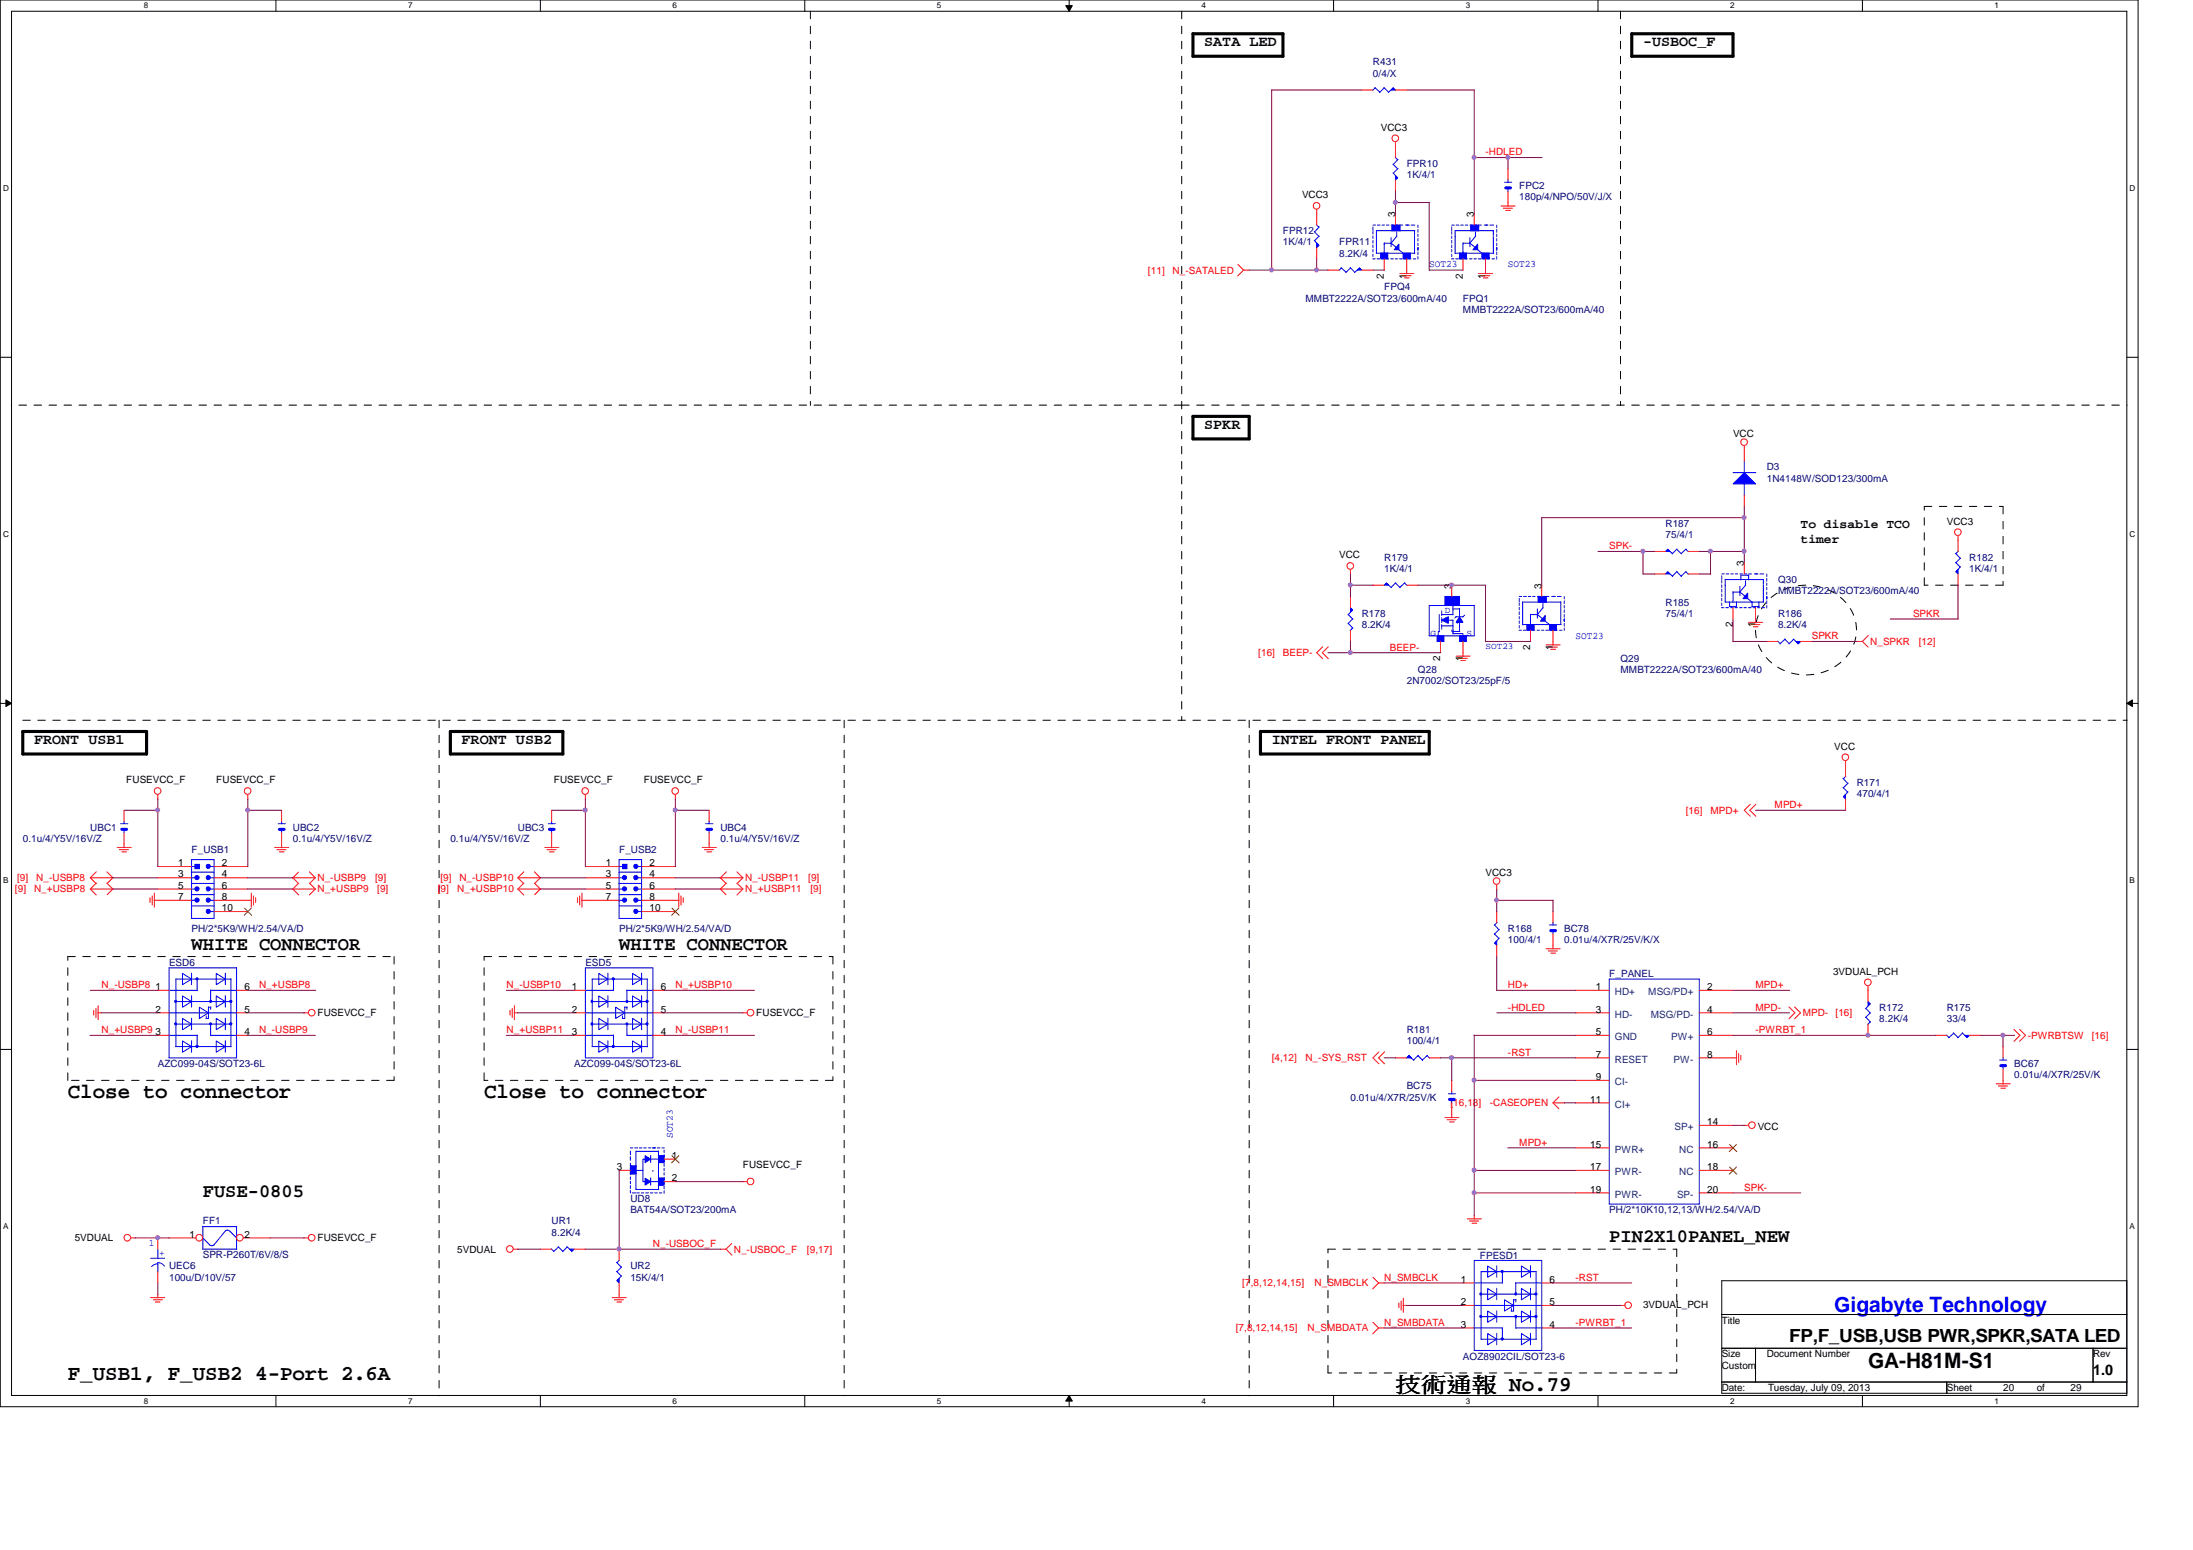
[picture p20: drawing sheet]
<svg xmlns="http://www.w3.org/2000/svg" width="297mm" height="210mm" viewBox="0 0 297 210" stroke-linecap="round" stroke-linejoin="round" font-family="sans-serif">
<defs><g id="words">
<g font-size="2.9">
<text x="9.2" y="148.7">Close to connector</text>
<text x="65.6" y="148.7">Close to connector</text>
<text x="253" y="185.3">GA-H81M-S1</text>
<text x="9.2" y="186.8">F_USB1, F_USB2 4-Port 2.6A</text>
<text x="189" y="188.4">技技技技 No.79</text>
</g>
<text font-size="2.9" fill="#00f" x="248.5" y="177.6">Gigabyte Technology</text>
<g font-size="2.6">
<text x="25.9" y="128.6">WHITE CONNECTOR</text>
<text x="83.9" y="128.6">WHITE CONNECTOR</text>
<text x="27.5" y="162.1">FUSE-0805</text>
<text x="218" y="168.2">PIN2X10PANEL_NEW</text>
</g>
<text font-size="2.5" x="242.4" y="181.8">FP,F_USB,USB PWR,SPKR,SATA LED</text>
<g font-size="2">
<text x="163.1" y="6.2">SATA LED</text>
<text x="222.5" y="6.2">-USBOC_F</text>
<text x="163.1" y="58">SPKR</text>
<text x="4.6" y="100.7">FRONT USB1</text>
<text x="62.5" y="100.7">FRONT USB2</text>
<text x="172.3" y="100.7">INTEL FRONT PANEL</text>
<text x="283.5" y="186.3">1.0</text>
</g>
<g font-size="1.7">
<text x="243.9" y="71.5">To disable TCO</text>
<text x="243.9" y="73.6">timer</text>
</g>
<g font-size="1.4" fill="#000080">
<text x="186" y="8.8">R431</text>
<text x="186" y="10.4">0/4/X</text>
<text x="190.5" y="22.6">FPR10</text>
<text x="190.5" y="24.1">1K/4/1</text>
<text x="205.8" y="25.6">FPC2</text>
<text x="205.8" y="27.1">180p/4/NPO/50V/J/X</text>
<text x="173.8" y="31.7">FPR12</text>
<text x="173.8" y="33.2">1K/4/1</text>
<text x="181.4" y="33.2">FPR11</text>
<text x="181.4" y="34.8">8.2K/4</text>
<text x="176.8" y="40.9">MMBT2222A/SOT23/600mA/40</text>
<text x="187.5" y="39.3">FPQ4</text>
<text x="198.2" y="40.9">FPQ1</text>
<text x="198.2" y="42.4">MMBT2222A/SOT23/600mA/40</text>
<text x="239.3" y="63.7">D3</text>
<text x="239.3" y="65.2">1N4148W/SOD123/300mA</text>
<text x="225.6" y="71.3">R187</text>
<text x="187.5" y="75.9">R179</text>
<text x="187.5" y="77.4">1K/4/1</text>
<text x="225.6" y="72.9">75/4/1</text>
<text x="266.7" y="75.9">R182</text>
<text x="266.7" y="77.4">1K/4/1</text>
<text x="184.4" y="83.5">R178</text>
<text x="225.6" y="82">R185</text>
<text x="225.6" y="83.5">75/4/1</text>
<text x="240.8" y="79">Q30</text>
<text x="240.8" y="80.5">MMBT2222A/SOT23/600mA/40</text>
<text x="240.8" y="83.5">R186</text>
<text x="184.4" y="85">8.2K/4</text>
<text x="219.5" y="89.6">Q29</text>
<text x="240.8" y="85">8.2K/4</text>
<text x="190.5" y="92.7">2N7002/SOT23/25pF/5</text>
<text x="192.1" y="91.1">Q28</text>
<text x="219.5" y="91.1">MMBT2222A/SOT23/600mA/40</text>
<text x="251.5" y="106.4">R171</text>
<text x="251.5" y="107.9">470/4/1</text>
<text x="12.2" y="112.5">UBC1</text>
<text x="39.7" y="112.5">UBC2</text>
<text x="70.1" y="112.5">UBC3</text>
<text x="97.6" y="112.5">UBC4</text>
<text x="3.1" y="114">0.1u/4/Y5V/16V/Z</text>
<text x="25.9" y="115.5">F_USB1</text>
<text x="39.7" y="114">0.1u/4/Y5V/16V/Z</text>
<text x="61" y="114">0.1u/4/Y5V/16V/Z</text>
<text x="83.9" y="115.5">F_USB2</text>
<text x="97.6" y="114">0.1u/4/Y5V/16V/Z</text>
<text x="22.9" y="130.8">ESD6</text>
<text x="25.9" y="126.2">PH/2*5K9/WH/2.54/VA/D</text>
<text x="79.3" y="130.8">ESD5</text>
<text x="83.9" y="126.2">PH/2*5K9/WH/2.54/VA/D</text>
<text x="204.3" y="126.2">R168</text>
<text x="204.3" y="127.7">100/4/1</text>
<text x="211.9" y="126.2">BC78</text>
<text x="211.9" y="127.7">0.01u/4/X7R/25V/K/X</text>
<text x="218" y="132.3">F_PANEL</text>
<text x="254.5" y="136.9">R172</text>
<text x="263.7" y="136.9">R175</text>
<text x="190.5" y="139.9">R181</text>
<text x="190.5" y="141.4">100/4/1</text>
<text x="254.5" y="138.4">8.2K/4</text>
<text x="263.7" y="138.4">33/4</text>
<text x="21.4" y="144.5">AZC099-04S/SOT23-6L</text>
<text x="77.8" y="144.5">AZC099-04S/SOT23-6L</text>
<text x="182.9" y="149.1">0.01u/4/X7R/25V/K</text>
<text x="190.5" y="147.5">BC75</text>
<text x="272.8" y="144.5">BC67</text>
<text x="272.8" y="146">0.01u/4/X7R/25V/K</text>
<text x="27.5" y="165.8">FF1</text>
<text x="74.7" y="165.8">UR1</text>
<text x="74.7" y="167.3">8.2K/4</text>
<text x="85.4" y="164.3">BAT54A/SOT23/200mA</text>
<text x="85.4" y="162.8">UD8</text>
<text x="218" y="164.3">PH/2*10K10,12,13/WH/2.54/VA/D</text>
<text x="22.9" y="171.9">UEC6</text>
<text x="22.9" y="173.4">100u/D/10V/57</text>
<text x="27.5" y="170.4">SPR-P260T/6V/8/S</text>
<text x="85.4" y="171.9">UR2</text>
<text x="85.4" y="173.4">15K/4/1</text>
<text x="200.4" y="170.6">FPESD1</text>
<text x="198.2" y="184.1">AOZ8902CIL/SOT23-6</text>
</g>
<g font-size="1.4">
<text x="187" y="17.7">VCC3</text>
<text x="176.4" y="26.8">VCC3</text>
<text x="189" y="29.4" transform="rotate(-90 189 29.4)">3</text>
<text x="199.6" y="29.4" transform="rotate(-90 199.6 29.4)">3</text>
<text x="187.4" y="37.7" transform="rotate(-90 187.4 37.7)">2</text>
<text x="190.5" y="37.7" transform="rotate(-90 190.5 37.7)">1</text>
<text x="198.1" y="37.7" transform="rotate(-90 198.1 37.7)">2</text>
<text x="201.2" y="37.7" transform="rotate(-90 201.2 37.7)">1</text>
<text x="234.7" y="59.1">VCC</text>
<text x="263.7" y="71">VCC3</text>
<text x="181.4" y="75.6">VCC</text>
<text x="236.2" y="76.7" transform="rotate(-90 236.2 76.7)">3</text>
<text x="196.6" y="79.7" transform="rotate(-90 196.6 79.7)">3</text>
<text x="208.8" y="79.7" transform="rotate(-90 208.8 79.7)">3</text>
<text x="195.1" y="89.5" transform="rotate(-90 195.1 89.5)">2</text>
<text x="198.1" y="89.5" transform="rotate(-90 198.1 89.5)">1</text>
<text x="207.3" y="88" transform="rotate(-90 207.3 88)">2</text>
<text x="210.3" y="88" transform="rotate(-90 210.3 88)">1</text>
<text x="234.7" y="85" transform="rotate(-90 234.7 85)">2</text>
<text x="237.7" y="85" transform="rotate(-90 237.7 85)">1</text>
<text x="248.5" y="101.5">VCC</text>
<text x="17.1" y="106.1">FUSEVCC_F</text>
<text x="29.3" y="106.1">FUSEVCC_F</text>
<text x="75" y="106.1">FUSEVCC_F</text>
<text x="87.2" y="106.1">FUSEVCC_F</text>
<text x="24.1" y="117.3">1</text>
<text x="24.1" y="118.8">3</text>
<text x="30.1" y="117.3">2</text>
<text x="30.1" y="118.8">4</text>
<text x="82" y="117.3">1</text>
<text x="82" y="118.8">3</text>
<text x="88" y="117.3">2</text>
<text x="88" y="118.8">4</text>
<text x="201.2" y="118.6">VCC3</text>
<text x="24.1" y="120.4">5</text>
<text x="24.1" y="121.9">7</text>
<text x="30.1" y="120.4">6</text>
<text x="30.1" y="121.9">8</text>
<text x="30.1" y="123.4">10</text>
<text x="82" y="120.4">5</text>
<text x="82" y="121.9">7</text>
<text x="88" y="120.4">6</text>
<text x="88" y="121.9">8</text>
<text x="88" y="123.4">10</text>
<text x="248.3" y="132">3VDUAL_PCH</text>
<text x="21.1" y="134.1">1</text>
<text x="21.1" y="137.1">2</text>
<text x="33.1" y="134.1">6</text>
<text x="33.1" y="137.1">5</text>
<text x="43" y="137.6">FUSEVCC_F</text>
<text x="77.5" y="134.1">1</text>
<text x="77.5" y="137.1">2</text>
<text x="89.5" y="134.1">6</text>
<text x="89.5" y="137.1">5</text>
<text x="102.4" y="137.6">FUSEVCC_F</text>
<text x="216.2" y="134.1">1</text>
<text x="216.2" y="137.1">3</text>
<text x="231.2" y="134.1">2</text>
<text x="231.2" y="137.1">4</text>
<text x="21.1" y="140.2">3</text>
<text x="33.1" y="140.2">4</text>
<text x="77.5" y="140.2">3</text>
<text x="89.5" y="140.2">4</text>
<text x="216.2" y="140.2">5</text>
<text x="216.2" y="143.2">7</text>
<text x="231.2" y="140.2">6</text>
<text x="231.2" y="143.2">8</text>
<text x="215.4" y="149.3">11</text>
<text x="216.2" y="146.3">9</text>
<text x="215.4" y="155.4">15</text>
<text x="231.2" y="152.4">14</text>
<text x="231.2" y="155.4">16</text>
<text x="238.1" y="153">VCC</text>
<text x="83.6" y="158.5">3</text>
<text x="91" y="160">2</text>
<text x="91" y="156.9">1</text>
<text x="100.6" y="158.2">FUSEVCC_F</text>
<text x="215.4" y="158.5">17</text>
<text x="215.4" y="161.5">19</text>
<text x="231.2" y="158.5">18</text>
<text x="231.2" y="161.5">20</text>
<text x="25.7" y="167.6">1</text>
<text x="33.1" y="167.6">2</text>
<text x="10.1" y="168.1">5VDUAL</text>
<text x="43" y="168.1">FUSEVCC_F</text>
<text x="61.9" y="169.6">5VDUAL</text>
<text x="197.9" y="173.7">1</text>
<text x="209.9" y="173.7">6</text>
<text x="197.9" y="176.7">2</text>
<text x="197.9" y="179.8">3</text>
<text x="209.9" y="179.8">4</text>
<text x="209.9" y="176.7">5</text>
<text x="222.5" y="177.1">3VDUAL_PCH</text>
<text x="233.2" y="179.2">Title</text>
<text x="233.2" y="185.3">Custom</text>
<text x="233.2" y="183.8">Size</text>
<text x="239.3" y="183.8">Document Number</text>
<text x="283.5" y="183.8">Rev</text>
<text x="233.2" y="188.4">Date:</text>
<text x="239.5" y="188.4">Tuesday, July 09, 2013</text>
<text x="263.7" y="188.4">Sheet</text>
<text x="271.3" y="188.4">20</text>
<text x="275.9" y="188.4">of</text>
<text x="280.5" y="188.4">29</text>
</g>
<g font-size="1.4" fill="#f00">
<text x="201.2" y="21">-HDLED</text>
<text x="155.5" y="37">[11]</text>
<text x="158.8" y="37">N_-SATALED</text>
<text x="218" y="74.4">SPK-</text>
<text x="259.1" y="83.5">SPKR</text>
<text x="170.4" y="88.9">[16]</text>
<text x="173.8" y="88.9">BEEP-</text>
<text x="188.3" y="88.1">BEEP-</text>
<text x="245.4" y="86.6">SPKR</text>
<text x="253.3" y="87.3">N_SPKR</text>
<text x="259.9" y="87.3">[12]</text>
<text x="228.3" y="110.2">[16]</text>
<text x="231.7" y="110.2">MPD+</text>
<text x="240.4" y="109.4">MPD+</text>
<text x="2.3" y="119.3">[9]</text>
<text x="4.9" y="119.3">N_-USBP8</text>
<text x="43" y="119.3">N_-USBP9</text>
<text x="50.8" y="119.3">[9]</text>
<text x="59.6" y="119.3">[9]</text>
<text x="62.2" y="119.3">N_-USBP10</text>
<text x="100.9" y="119.3">N_-USBP11</text>
<text x="109.5" y="119.3">[9]</text>
<text x="2" y="120.9">[9]</text>
<text x="4.6" y="120.9">N_+USBP8</text>
<text x="43" y="120.9">N_+USBP9</text>
<text x="51.1" y="120.9">[9]</text>
<text x="59.3" y="120.9">[9]</text>
<text x="61.9" y="120.9">N_+USBP10</text>
<text x="100.9" y="120.9">N_+USBP11</text>
<text x="109.8" y="120.9">[9]</text>
<text x="13.8" y="133.8">N_-USBP8</text>
<text x="35.1" y="133.8">N_+USBP8</text>
<text x="68.6" y="133.8">N_-USBP10</text>
<text x="91.5" y="133.8">N_+USBP10</text>
<text x="204.3" y="133.8">HD+</text>
<text x="204.3" y="136.9">-HDLED</text>
<text x="237.8" y="133.8">MPD+</text>
<text x="237.8" y="136.9">MPD-</text>
<text x="244.2" y="137.6">MPD-</text>
<text x="248.6" y="137.6">[16]</text>
<text x="13.8" y="139.9">N_+USBP9</text>
<text x="35.1" y="139.9">N_-USBP9</text>
<text x="68.6" y="139.9">N_+USBP11</text>
<text x="91.5" y="139.9">N_-USBP11</text>
<text x="172.3" y="143.7">[4,12]</text>
<text x="176.8" y="143.7">N_-SYS_RST</text>
<text x="204.3" y="143">-RST</text>
<text x="237.8" y="139.9">-PWRBT_1</text>
<text x="274.7" y="140.7">-PWRBTSW</text>
<text x="283.3" y="140.7">[16]</text>
<text x="196.5" y="149.8">[16,18]</text>
<text x="201.8" y="149.8">-CASEOPEN</text>
<text x="205.8" y="155.2">MPD+</text>
<text x="236.3" y="161.2">SPK-</text>
<text x="88.4" y="168.9">N_-USBOC_F</text>
<text x="99.4" y="169.6">N_-USBOC_F</text>
<text x="109.3" y="169.6">[9,17]</text>
<text x="187.5" y="173.4">N_SMBCLK</text>
<text x="213.4" y="173.4">-RST</text>
<text x="168.3" y="174.2">[7,8,12,14,15]</text>
<text x="178.1" y="174.2">N_SMBCLK</text>
<text x="187.5" y="179.5">N_SMBDATA</text>
<text x="213.4" y="179.5">-PWRBT_1</text>
<text x="167.4" y="180.3">[7,8,12,14,15]</text>
<text x="177.1" y="180.3">N_SMBDATA</text>
</g>
<g font-size="1.4" fill="#00f">
<text x="193.6" y="36.2">SOT23</text>
<text x="204.3" y="36.2">SOT23</text>
<text x="213.4" y="86.5">SOT23</text>
<text x="91.1" y="154.1" transform="rotate(-90 91.1 154.1)">SOT23</text>
<text x="20.1" y="168.8">1</text>
<text x="21.5" y="170.1">+</text>
</g>
<g font-size="1.4" fill="#004080">
<text x="218.7" y="134.7">HD+</text>
<text x="218.7" y="137.8">HD-</text>
<text x="223.3" y="134.7">MSG/PD+</text>
<text x="223.6" y="137.8">MSG/PD-</text>
<text x="218.7" y="140.8">GND</text>
<text x="218.7" y="143.9">RESET</text>
<text x="226.4" y="140.8">PW+</text>
<text x="226.7" y="143.9">PW-</text>
<text x="218.7" y="146.9">CI-</text>
<text x="218.7" y="150">CI+</text>
<text x="226.8" y="153">SP+</text>
<text x="218.7" y="156.1">PWR+</text>
<text x="218.7" y="159.1">PWR-</text>
<text x="227.5" y="156.1">NC</text>
<text x="227.5" y="159.1">NC</text>
<text x="218.7" y="162.2">PWR-</text>
<text x="227.2" y="162.2">SP-</text>
</g>
<g font-size="1.2" fill="#00f">
<text x="195.7" y="83">D</text>
<text x="193.8" y="86.1">G</text>
<text x="198.6" y="86.1">S</text>
<text x="201.2" y="87.9">SOT23</text>
</g>
<g font-size="1.1">
<text x="19.5" y="1.1">8</text>
<text x="55.3" y="1.1">7</text>
<text x="91.1" y="1.1">6</text>
<text x="126.9" y="1.1">5</text>
<text x="162.7" y="1.1">4</text>
<text x="198.5" y="1.1">3</text>
<text x="234.4" y="1.1">2</text>
<text x="270.2" y="1.1">1</text>
<text x=".4" y="25.9">D</text>
<text x="288.5" y="25.9">D</text>
<text x=".4" y="72.8">C</text>
<text x="288.5" y="72.8">C</text>
<text x=".4" y="119.6">B</text>
<text x="288.5" y="119.6">B</text>
<text x=".4" y="166.5">A</text>
<text x="288.5" y="166.5">A</text>
<text x="19.5" y="190.1">8</text>
<text x="55.3" y="190.1">7</text>
<text x="91.1" y="190.1">6</text>
<text x="126.9" y="190.1">5</text>
<text x="162.7" y="190.1">4</text>
<text x="198.5" y="190.1">3</text>
<text x="234.4" y="190.1">2</text>
<text x="270.2" y="190.1">1</text>
</g>
</g></defs>
<path d="M0 0h289.6v190.5h-289.6zM1.6 1.5h286.5v187.5h-286.5z" fill="none" stroke="#000" stroke-width=".14"/>
<g fill="#fff">
<path d="M19.5 .2h.6v1.2h-.6z"/>
<path d="M19.5 189.1h.6v1.2h-.6z"/>
</g>
<path d="M37.4 0v1.5M37.4 189v1.5" fill="none" stroke="#000" stroke-width=".14"/>
<g fill="#fff">
<path d="M55.3 .2h.6v1.2h-.6z"/>
<path d="M55.3 189.1h.6v1.2h-.6z"/>
</g>
<path d="M73.2 0v1.5M73.2 189v1.5" fill="none" stroke="#000" stroke-width=".14"/>
<g fill="#fff">
<path d="M91.1 .2h.6v1.2h-.6z"/>
<path d="M91.1 189.1h.6v1.2h-.6z"/>
</g>
<path d="M109 0v1.5M109 189v1.5" fill="none" stroke="#000" stroke-width=".14"/>
<g fill="#fff">
<path d="M126.9 .2h.6v1.2h-.6z"/>
<path d="M126.9 189.1h.6v1.2h-.6z"/>
</g>
<path d="M144.4 .8h.8l-.4 .7zM144.8 0v1.5M144.8 189l.4 .7h-.8zM144.8 189v1.5" fill="none" stroke="#000" stroke-width=".14"/>
<path d="M144.4 .8h.8l-.4 .7zM144.8 189l.4 .7h-.8z" fill="#000"/>
<g fill="#fff">
<path d="M162.7 .2h.6v1.2h-.6z"/>
<path d="M162.7 189.1h.6v1.2h-.6z"/>
</g>
<path d="M180.6 0v1.5M180.6 189v1.5" fill="none" stroke="#000" stroke-width=".14"/>
<g fill="#fff">
<path d="M198.5 .2h.6v1.2h-.6z"/>
<path d="M198.5 189.1h.6v1.2h-.6z"/>
</g>
<path d="M216.4 0v1.5M216.4 189v1.5" fill="none" stroke="#000" stroke-width=".14"/>
<g fill="#fff">
<path d="M234.4 .2h.5v1.2h-.5z"/>
<path d="M234.4 189.1h.5v1.2h-.5z"/>
</g>
<path d="M252.3 0v1.5M252.3 189v1.5" fill="none" stroke="#000" stroke-width=".14"/>
<g fill="#fff">
<path d="M270.2 .2h.6v1.2h-.6z"/>
<path d="M270.2 189.1h.6v1.2h-.6z"/>
<path d="M.4 24.9h.8v1.2h-.8z"/>
<path d="M288.5 24.9h.7v1.2h-.7z"/>
<path d="M.4 71.8h.8v1.2h-.8z"/>
<path d="M288.5 71.8h.7v1.2h-.7z"/>
</g>
<path d="M0 48.4h1.6M288.1 48.4h1.5" fill="none" stroke="#000" stroke-width=".14"/>
<g fill="#fff">
<path d="M.4 118.7h.7v1.1h-.7z"/>
<path d="M288.5 118.7h.7v1.1h-.7z"/>
</g>
<path d="M0 95.2h1.6M.8 94.8l.8 .4-.8 .5zM288.1 95.2l.7-.4v.9zM288.1 95.2h1.5" fill="none" stroke="#000" stroke-width=".14"/>
<path d="M.8 94.8l.8 .4-.8 .5zM288.1 95.2l.7-.4v.9z" fill="#000"/>
<g fill="#fff">
<path d="M.4 165.5h.7v1.2h-.7z"/>
<path d="M288.5 165.5h.7v1.2h-.7z"/>
</g>
<path d="M0 142.1h1.6M288.1 142.1h1.5M233.2 173.4h54.9v15.3h-54.9zM233.2 178h54.9M233.2 182.6h54.9M233.2 187.2h54.9M237.8 182.6v4.6M263.7 187.2v1.5M283.5 182.6v4.6" fill="none" stroke="#000" stroke-width=".14"/>
<g fill="none" stroke="#000" stroke-width=".14" stroke-dasharray="1 1 1 1 1 1 1 1">
<path d="M109.8 1.5v53.4M160.1 1.5v96.1M219.5 1.5v53.4M160.1 54.9h128M160.1 54.9h-158.6M260.6 68.6h10.7M260.6 79.2v-10.6M271.3 68.6v10.6M271.3 79.2h-10.7M3.1 97.5h285M59.5 97.5v91.5M114.3 97.5v91.5"/>
<path d="M169.2 97.5v91.5M239.5 81.3a7.3 7.3 0 0 1 11.3 1.4 5.7 5.7 0 0 1-2.5 7.7 7.2 7.2 0 0 1-9.9-2.5 5.5 5.5 0 0 1 1.1-6.6zM9.2 129.5h44.2M53.4 129.5v16.8M65.6 129.5h47.2M112.8 129.5v16.8M9.2 146.3v-16.8M53.4 146.3h-44.2M65.6 146.3v-16.8M112.8 146.3h-47.2M179.9 169.2h47.2M227.1 169.2v16.7"/>
<path d="M179.9 185.9v-16.7M227.1 185.9h-47.2"/>
</g>
<path d="M161.6 4.6h12.2v3h-12.2zM221 4.6h13.7v3h-13.7zM161.6 56.4h7.6v3h-7.6zM3.1 99.1h16.8v3h-16.8zM61 99.1h15.2v3h-15.2zM170.7 99.1h22.9v3h-22.9z" fill="none" stroke="#000" stroke-width=".42"/>
<g fill="none" stroke="#f00" stroke-width=".14">
<path d="M189 19.2v.7M167.7 35.8l.8 .8M168.4 36.6h.8M168.4 36.6l-.8 .8M178.3 28.4v.6M189.6 37h1.9M189.9 37.3h1.2M190.2 37.6h.7M190.5 36.6v.5M200.3 37h1.9M200.6 37.3h1.2M200.9 37.6h.6"/>
<path d="M201.2 36.6v.5M203.3 27.9h1.9M203.6 28.2h1.2M204 28.5h.6M204.3 27.4v.5M182.9 77.1v.7M236.3 60.4v.6M265.2 72.6v.6M179.2 87.6l-.9 .8 .9 .8M179.9 87.6l-.8 .8 .8 .8M197.2 88.9h1.9M197.5 89.2h1.3"/>
<path d="M197.9 89.5h.6M198.2 88.4v.5M209.4 87.3h1.9M209.7 87.6h1.2M210.1 87.9h.6M210.4 86.9v.5M236.9 84.3h1.9M237.1 84.6h1.3M237.5 84.9h.6M237.8 83.8v.5M251.5 86.9h.8M252.2 86.8l.8 .8"/>
<path d="M253.1 86.1l-.8 .8M12.2 118.9l.8 .8M13 118.1l-.8 .8M13 119.6l-.8 .8M14.5 118.1l.8 .8h-3.1M14.5 119.6l.8 .8h-3.1M15.3 118.8l-.8 .8M15.9 114.8h1.9M16.2 115.1h1.2M16.5 115.4h.6M16.8 114.3v.5M21.4 107.6v.6"/>
<path d="M33.6 107.6v.6M37.2 114.8h1.9M37.5 115.1h1.2M37.8 115.4h.7M38.1 114.3v.5M40.4 118.1l-.8 .8M40.4 119.6l-.8 .8M41.9 118.1l.8 .8M41.9 119.6l.8 .8M42.7 118.9h-3l.8 .8M42.7 118.9l-.8 .8M70.1 118.9l.8 .8"/>
<path d="M70.9 119.6l-.8 .8M70.9 118.1l-.8 .8M72.4 118.1l.8 .8h-3.1M72.4 119.6l.8 .8h-3.1M73.2 118.8l-.8 .8M73.8 114.8h1.9M74.1 115.1h1.2M74.4 115.4h.7M74.7 114.3v.5M79.3 107.6v.6M91.5 107.6v.6M95.1 114.8h1.9"/>
<path d="M95.4 115.1h1.2M95.8 115.4h.6M96.1 114.3v.5M97.5 118.8l.8 .8M98.4 118.1l-.8 .8h3M98.4 119.6l-.8 .8h3M99.8 118.1l.8 .8M99.8 119.6l.8 .8M100.6 118.9l-.8 .8M202.7 119.8v.6M237.1 108.9l-.8 .8 .8 .8M237.8 108.9l-.8 .8 .8 .8"/>
<path d="M250 103v.7M12.2 120.4l.8 .8M12.7 136.8v.7M13 136.6v1.2M13.2 137.2h.6M13.3 136.2v1.9M15.3 120.4l-.8 .8M20.3 121.6v.6M20.6 121.3v1.3M20.9 121.9h.5M20.9 120.9v2M33.6 121.9h.5"/>
<path d="M34 120.9v2M34.3 121.3v1.3M34.6 121.6v.6M41.1 137.2h.7M42.7 120.4h-3l.8 .8M42.7 120.4l-.8 .8M69.1 136.8v.7M69.4 136.6v1.2M69.6 137.2h.5M69.7 136.2v1.9M70.1 120.4l.8 .8M73.2 120.4l-.8 .8"/>
<path d="M78.2 121.6v.6M78.5 121.3v1.3M78.8 121.9h.5M78.8 120.9v2M91.5 121.9h.5M91.9 120.9v2M92.2 121.3v1.3M92.5 121.6v.6M97.5 120.4l.8 .8M100.6 137.2h.6M100.6 120.4l-.8 .8M209.4 128.5h1.9"/>
<path d="M209.7 128.8h1.2M210.1 129.1h.6M210.4 128v.5M242.3 136.4l.8 .8-.8 .8M243.1 136.4l.8 .8-.8 .8M253 133.5v.7M272.8 139.4l.8 .8-.8 .8M273.6 139.4l.8 .8-.8 .8M186.8 142.5l-.8 .8 .8 .8M187.5 142.5l-.8 .8 .8 .8M195.7 151.3h1.9M196 151.6h1.2"/>
<path d="M196.3 151.9h.7M196.6 150.9v.5M210.4 149.4h1.5M210.4 149.4l.8 .8M211.2 148.5l-.8 .9M234.7 143.3h.5M235.2 142.3v1.9M235.5 142.7v1.2M235.8 142.9v.7M236.2 152.4h.7M270.4 146.8h1.9M270.7 147.1h1.2"/>
<path d="M271 147.4h.6M271.3 146.3v.5M17.7 167.6h.7M20.4 175.7h1.9M20.8 176h1.2M21 176.3h.7M21.4 175.3v.5M41.1 167.6h.7M69.6 169.2h.6M82.9 175.7h1.9M83.2 176h1.3M83.6 176.3h.6"/>
<path d="M83.9 175.3v.5M97.6 169.2h.8M98.3 169.2l.8 .8M99.1 168.4l-.8 .8M100.6 160h.6M186 173l.8 .8M186 179.1l.8 .8M186.7 173.7h.8M186.7 179.8h.8M186.7 173.7l-.8 .8M186.7 179.8l-.8 .8M189.5 176.4v.7"/>
<path d="M189.8 176.2v1.2M190 176.8h.5M190.1 175.8v1.9M198.8 165.1h1.9M199 165.4h1.3M199.4 165.7h.6M199.7 164.6v.5M219.5 176.8h.6"/>
<circle cx="189" cy="18.7" r=".45"/>
<circle cx="178.3" cy="27.9" r=".45"/>
<circle cx="236.2" cy="59.9" r=".45"/>
<circle cx="182.9" cy="76.6" r=".45"/>
<circle cx="265.2" cy="72.1" r=".45"/>
<circle cx="21.3" cy="107.1" r=".45"/>
<circle cx="33.5" cy="107.1" r=".45"/>
<circle cx="79.3" cy="107.1" r=".45"/>
<circle cx="91.5" cy="107.1" r=".45"/>
<circle cx="202.7" cy="119.3" r=".45"/>
<circle cx="249.9" cy="102.5" r=".45"/>
<circle cx="42.2" cy="137.1" r=".45"/>
<circle cx="101.7" cy="137.1" r=".45"/>
<circle cx="253" cy="133" r=".45"/>
<circle cx="101.7" cy="160" r=".45"/>
<circle cx="237.3" cy="152.4" r=".45"/>
<circle cx="17.2" cy="167.6" r=".45"/>
<circle cx="42.2" cy="167.6" r=".45"/>
<circle cx="69.1" cy="169.1" r=".45"/>
<circle cx="220.5" cy="176.8" r=".45"/>
</g>
<path d="M190.8 143l.7 .6M190.9 142.9l-.4 .4M192.1 143l.6 .6M192.1 142.9l-.6 .7M193.3 143l.3 .3M193.3 142.9l-.6 .7" fill="none" stroke="#00f" stroke-width=".14"/>
<path d="M190.8 143l.3 .3h-.6l.3-.3 .3 .3z" fill-rule="evenodd" fill="#00f"/>
<path d="M209.9 125.3h1M210.4 124.9v.4M210.4 126v.5M190.8 143l.3 .3h-.6l.3-.3 .3 .3zM196.2 148.1h.9M196.6 147.8v.3M196.6 148.8v.6" fill="none" stroke="#00f" stroke-width=".14"/>
<path d="M210.4 123.4v1.6M210.4 126.5v1.5M189 143.3h1.5M193.6 143.3h1.5M196.6 146.3v1.5M196.6 149.4v1.5" fill="none" stroke="#f00" stroke-width=".14"/>
<path d="M210.1 126h.6M196.3 148.9h.7" fill="none" stroke="#00f" stroke-width=".42"/>
<path d="M236.7 80.3v.8h-.6z" fill="#00f"/>
<g fill="none" stroke="#00f" stroke-width=".14">
<path d="M186.2 11.9l.7 .6M186.3 11.9l-.4 .3M187.4 11.9l.7 .6M187.5 11.9l-.6 .6M233.2 77.7h.3M233.2 78v.5M233.2 78.6v.4M233.2 79.2v.3M233.2 79.8v.4M233.7 78.4v3.2M233.7 78.5h5.2M233.8 77.7h.4"/>
<path d="M234.4 77.7h.4M235 77.7h.4M235.7 77.7h.3M235.7 79.4v1.2M236.3 77.7h.3M236.4 78.7v.6M236.4 79.2l-.8 1M236.9 77.7h.3M236.9 77.9v.6M236.9 77.9h-1.1v.6M237.6 77.7h.5M238.4 77.7h.5"/>
<path d="M238.8 78.5v.6M238.8 79.2v2.3M239.3 77.7v.4M239.3 78.3v.4M239.3 79v.3M239.3 79.5v.4M233.2 82.3h.3M233.2 80.4v.4M233.2 81v.4M233.2 81.7v.3M233.7 81.5h5.2M233.8 82.3h.3"/>
<path d="M234.3 81.5v.6M234.4 82.3h.3M234.7 80.1v1.5M234.7 80.2h1M235 82.3h.3M235.2 81.5v.6h-1M235.6 82.3h.4M235.7 80.2l.8 .6M236.2 82.3h.4M236.3 80.8h.1M236.7 80.3v.8h-.6zM236.7 81.1l.7 .5"/>
<path d="M236.8 82.3h.4M237.3 82.1h1M237.3 81.5v.7M237.4 82.3h.4M238 82.3h.4M238.2 81.5v.6M238.7 82.3h.3M239.3 80.2v.3M239.3 80.8v.3M239.3 81.4v.3M239.3 82v.3"/>
</g>
<path d="M236.3 76.2v1.5M234.7 82.3v1.5M237.8 82.3v1.5" fill="none" stroke="#f00" stroke-width=".14"/>
<path d="M188.4 12.2l.3-.3 .3 .3z" fill-rule="evenodd" fill="#00f"/>
<g fill="none" stroke="#00f" stroke-width=".14">
<path d="M188.4 12.2l.3-.3 .3 .3zM188.7 11.9l-.7 .6M199.7 170.7h9.1v12.2h-9.1zM199.7 176.8h9.2M200.6 172.2h7.5M200.6 172.2v9.2M200.6 175.3h7.5M200.6 178.3h7.5M201.5 171.4l1.2 .8-1.2 .8zM201.5 174.5l1.2 .8-1.2 .7zM201.5 177.5l1.2 .8-1.2 .8zM202.7 171.4v1.6"/>
<path d="M202.7 174.5v1.5M202.7 177.5v1.6M203.8 176l1.2 .8-1.2 .7zM204.7 177.2v.3M205 176v1.5h-.3M205 176h.4M205.3 176v.3M206.1 171.4l1.2 .8-1.2 .8zM206.1 174.5l1.2 .8-1.2 .7zM206.1 177.5l1.2 .8-1.2 .8zM207.3 171.4v1.6M207.3 174.5v1.5"/>
<path d="M207.3 177.5v1.6M208.1 172.2v9.2M200.6 181.4h7.5M201.5 180.6l1.2 .8-1.2 .7zM202.7 180.6v1.5M206.1 180.6l1.2 .8-1.2 .7zM207.3 180.6v1.5"/>
</g>
<path d="M184.4 12.2h1.6M189 12.2h1.5" fill="none" stroke="#f00" stroke-width=".14"/>
<path d="M207.9 175.1h.2v.2h-.2z" fill-rule="evenodd" fill="#00f"/>
<path d="M207.9 175.1h.2v.2h-.2z" fill="none" stroke="#00f" stroke-width=".14"/>
<path d="M203.4 172.1h.2v.2h-.2z" fill-rule="evenodd" fill="#00f"/>
<path d="M203.4 172.1h.2v.2h-.2z" fill="none" stroke="#00f" stroke-width=".14"/>
<path d="M205.2 175.1h.2v.1l-.1 .2-.1-.1z" fill-rule="evenodd" fill="#00f"/>
<path d="M205.2 175.1h.2v.1l-.1 .2-.1-.1z" fill="none" stroke="#00f" stroke-width=".14"/>
<path d="M200.5 175.1h.2v.1l-.1 .2-.1-.1z" fill-rule="evenodd" fill="#00f"/>
<path d="M200.5 175.1h.2v.1l-.1 .2-.1-.1z" fill="none" stroke="#00f" stroke-width=".14"/>
<path d="M200.5 178.2h.2v.1l-.1 .1h-.1z" fill-rule="evenodd" fill="#00f"/>
<path d="M200.5 178.2h.2v.1l-.1 .1h-.1z" fill="none" stroke="#00f" stroke-width=".14"/>
<path d="M207.9 178.2h.2v.2h-.2z" fill-rule="evenodd" fill="#00f"/>
<path d="M207.9 178.2h.2v.2h-.2z" fill="none" stroke="#00f" stroke-width=".14"/>
<path d="M205.2 178.2h.2v.1l-.1 .1h-.1z" fill-rule="evenodd" fill="#00f"/>
<path d="M205.2 178.2h.2v.1l-.1 .1h-.1z" fill="none" stroke="#00f" stroke-width=".14"/>
<path d="M203.4 181.2h.2v.2h-.2z" fill-rule="evenodd" fill="#00f"/>
<path d="M193.6 82h6.1v4.1h-6.1zM196.6 85.3h.1M199.6 179.8h3.9M199.8 173.7h3.7M203.5 172.2v1.6M203.5 179.8v1.6M205.3 173.7h3.5M205.3 173.7v1.6M205.3 178.3v1.6M205.3 179.8h3.6M203.4 181.2h.2v.2h-.2z" fill="none" stroke="#00f" stroke-width=".14"/>
<path d="M198.2 173.7h1.5M198.2 176.8h1.5M198.2 179.8h1.5M208.8 173.7h1.6M208.8 176.8h1.6M208.8 179.8h1.6" fill="none" stroke="#f00" stroke-width=".14"/>
<path d="M195.7 80.8h2v1.2h-2z" fill-rule="evenodd" fill="#00f"/>
<path d="M195.7 80.8h2v1.2h-2z" fill="none" stroke="#00f" stroke-width=".14"/>
<path d="M194.6 86.1h1v.8h-1z" fill-rule="evenodd" fill="#00f"/>
<path d="M194.6 86.1h1v.8h-1z" fill="none" stroke="#00f" stroke-width=".14"/>
<path d="M197.7 86.1h.9v.8h-.9z" fill-rule="evenodd" fill="#00f"/>
<path d="M195.3 83.7v.6M195.3 84.6v.6M197.7 86.1h.9v.8h-.9z" fill="none" stroke="#00f" stroke-width=".14"/>
<path d="M195.3 84l.9-.5v.9z" fill-rule="evenodd" fill="#00f"/>
<path d="M195.2 84h1.6v1.6M195.2 84.8h1.6M195.3 84l.9-.5v.9zM196.8 85.5h.9M197.7 82.4v3.1" fill="none" stroke="#00f" stroke-width=".14"/>
<path d="M197.7 83.5l.5 .8h-1z" fill="#00f"/>
<g fill="none" stroke="#00f" stroke-width=".14">
<path d="M178 31.4l.6 .6M178.3 30.4l.3 .4M178.7 32l-.6 .6M178.7 30.7l-.6 .7M194.9 85.5h-.1v.6M194.9 83.2v2.4M195.2 83.2h1.6M195.3 82.7v.7M196.8 82.5h.9M196.8 85.8h1.4v.3M196.8 82v1.3M196.8 85.5v.4"/>
<path d="M197.2 83.5h1M197.2 83.5l-.1 .2M197.4 84.3h.1M197.7 83.5l.5 .8h-1zM198.4 83.3l-.2 .2"/>
</g>
<path d="M196.6 79.2v1.6M195.1 86.9v1.5M198.2 86.9v1.5" fill="none" stroke="#f00" stroke-width=".14"/>
<path d="M178.3 32.9l.3 .3-.3 .3z" fill-rule="evenodd" fill="#00f"/>
<g fill="none" stroke="#00f" stroke-width=".14">
<path d="M178 32.6l.6 .6M178.3 32.9l.3 .3-.3 .3zM83.8 119.6h3.1M83.8 118.1h3.1M83.8 118.9h.5M83.9 117.3h.5M86.4 117.3h.5M83.8 121.2h3.1M83.9 120.4h.5M83.9 122.7h3M86.4 120.4h.5M86.4 121.9h.5"/>
<path d="M86.4 123.4h.5M20.4 170.4h1.9M21.4 171.2l-.6 .1-.3 .2M21.4 169.2v1.2M22.3 171.4a1.1 1.1 0 0 0-.9-.4v1.3"/>
</g>
<path d="M178.3 29v1.5M178.3 33.5v1.6M21.4 167.6v1.6M21.4 172.2v1.5" fill="none" stroke="#f00" stroke-width=".14"/>
<circle cx="86.1" cy="117.3" r=".29" fill="#00f"/>
<circle cx="86.1" cy="117.3" r=".29" fill="none" stroke="#00f" stroke-width=".14"/>
<circle cx="84.6" cy="118.8" r=".29" fill="#00f"/>
<circle cx="84.6" cy="118.8" r=".29" fill="none" stroke="#00f" stroke-width=".14"/>
<circle cx="86.1" cy="120.4" r=".29" fill="#00f"/>
<circle cx="86.1" cy="120.4" r=".29" fill="none" stroke="#00f" stroke-width=".14"/>
<circle cx="84.6" cy="120.4" r=".29" fill="#00f"/>
<circle cx="84.6" cy="120.4" r=".29" fill="none" stroke="#00f" stroke-width=".14"/>
<circle cx="86.1" cy="121.9" r=".29" fill="#00f"/>
<circle cx="86.1" cy="121.9" r=".29" fill="none" stroke="#00f" stroke-width=".14"/>
<circle cx="86.1" cy="123.4" r=".29" fill="#00f"/>
<circle cx="86.1" cy="123.4" r=".29" fill="none" stroke="#00f" stroke-width=".14"/>
<path d="M84.3 117.1h.6v.5h-.6z" fill-rule="evenodd" fill="#00f"/>
<path d="M84.3 117.1h.6v.5h-.6zM83.9 121.9h.1M83.9 121.9h.8" fill="none" stroke="#00f" stroke-width=".14"/>
<circle cx="84.6" cy="121.9" r=".29" fill="#00f"/>
<circle cx="84.6" cy="121.9" r=".29" fill="none" stroke="#00f" stroke-width=".14"/>
<circle cx="86.1" cy="118.8" r=".29" fill="#00f"/>
<g fill="none" stroke="#00f" stroke-width=".14">
<path d="M181.6 36.2l.7 .7M181.7 36.3l-.3 .3M182.9 36.2l.6 .7M182.9 36.3l-.6 .6M83.9 116.4h3v8h-3zM86.1 118.9h.8"/>
<circle cx="86.1" cy="118.8" r=".29"/>
</g>
<path d="M79.3 117.3h4.6M79.3 118.9h4.6M86.9 117.3h4.6M86.9 118.9h4.6M79.3 120.4h4.6M79.3 121.9h4.6M86.9 120.4h4.6M86.9 121.9h4.6M86.9 123.4h4.6" fill="none" stroke="#f00" stroke-width=".14"/>
<path d="M91 123l1 1M91.9 123l-.9 1" fill="none" stroke="#804000" stroke-width=".14"/>
<path d="M183.9 36.6l.2-.3 .3 .3z" fill-rule="evenodd" fill="#00f"/>
<g fill="none" stroke="#00f" stroke-width=".14">
<path d="M183.9 36.6l.2-.3 .3 .3zM184.1 36.3l-.6 .6M22.9 131.1h9.1v12.2h-9.1zM22.9 137.2h9.2M23.8 132.6h7.5M23.8 132.5v9.2M23.8 135.6h7.5M23.8 138.7h7.5M24.7 131.8l1.2 .8-1.2 .7zM24.7 134.9l1.2 .7-1.2 .8zM24.7 137.9l1.2 .8-1.2 .7zM25.9 131.8v1.5"/>
<path d="M25.9 134.8v1.6M25.9 137.9v1.5M27 136.4l1.2 .8-1.2 .7zM27.9 137.6v.3M28.2 136.4v1.5h-.3M28.2 136.4h.4M28.5 136.4v.3M29.3 131.8l1.2 .8-1.2 .7zM29.3 134.9l1.2 .7-1.2 .8zM29.3 137.9l1.2 .8-1.2 .7zM30.5 131.8v1.5M30.5 134.8v1.6"/>
<path d="M30.5 137.9v1.5M31.3 132.6v9.2M23.8 141.7h7.5M24.7 141l1.2 .7-1.2 .8zM25.9 140.9v1.6M29.3 141l1.2 .7-1.2 .8zM30.5 140.9v1.6"/>
</g>
<path d="M179.9 36.6h1.5M184.4 36.6h1.6" fill="none" stroke="#f00" stroke-width=".14"/>
<path d="M31.1 135.5h.3v.2h-.3z" fill-rule="evenodd" fill="#00f"/>
<path d="M31.1 135.5h.3v.2h-.3z" fill="none" stroke="#00f" stroke-width=".14"/>
<path d="M26.6 132.5h.2v.2h-.2z" fill-rule="evenodd" fill="#00f"/>
<path d="M26.6 132.5h.2v.2h-.2z" fill="none" stroke="#00f" stroke-width=".14"/>
<path d="M28.4 135.5h.2l.1 .1-.2 .2-.1-.1z" fill-rule="evenodd" fill="#00f"/>
<path d="M28.4 135.5h.2l.1 .1-.2 .2-.1-.1z" fill="none" stroke="#00f" stroke-width=".14"/>
<path d="M23.7 135.5h.2v.1l-.1 .2-.1-.1z" fill-rule="evenodd" fill="#00f"/>
<path d="M23.7 135.5h.2v.1l-.1 .2-.1-.1z" fill="none" stroke="#00f" stroke-width=".14"/>
<path d="M23.7 138.5h.2v.1l-.1 .2h-.1z" fill-rule="evenodd" fill="#00f"/>
<path d="M23.7 138.5h.2v.1l-.1 .2h-.1z" fill="none" stroke="#00f" stroke-width=".14"/>
<path d="M31.1 138.5h.3v.3h-.3z" fill-rule="evenodd" fill="#00f"/>
<path d="M31.1 138.5h.3v.3h-.3z" fill="none" stroke="#00f" stroke-width=".14"/>
<path d="M28.4 138.5h.2l.1 .1-.2 .2h-.1z" fill-rule="evenodd" fill="#00f"/>
<path d="M28.4 138.5h.2l.1 .1-.2 .2h-.1z" fill="none" stroke="#00f" stroke-width=".14"/>
<path d="M26.6 141.6h.2v.2h-.2z" fill-rule="evenodd" fill="#00f"/>
<g fill="none" stroke="#00f" stroke-width=".14">
<path d="M95.6 111.5h1M96.1 111.2v.3M96.1 112.3v.5M23 134.1h3.7M26.7 132.6v1.6M28.5 134.1h3.5M28.5 134.1v1.5M28.5 138.7v1.6M79.3 131.1h9.1v12.2h-9.1zM79.3 137.2h9.2M80.2 132.6h7.5M80.2 132.5v9.2"/>
<path d="M80.2 135.6h7.5M80.2 138.7h7.5M81.1 131.8l1.2 .8-1.2 .7zM81.1 134.9l1.2 .7-1.2 .8zM81.1 137.9l1.2 .8-1.2 .7zM82.3 131.8v1.5M82.3 134.8v1.6M82.3 137.9v1.5M83.4 136.4l1.2 .8-1.2 .7zM84.3 137.6v.3M84.6 136.4v1.5h-.3M84.6 136.4h.4"/>
<path d="M84.9 136.4v.3M85.7 131.8l1.2 .8-1.2 .7zM85.7 134.9l1.2 .7-1.2 .8zM85.7 137.9l1.2 .8-1.2 .7zM86.9 131.8v1.5M86.9 134.8v1.6M86.9 137.9v1.5M87.7 132.6v9.2M22.9 140.2h3.8M26.6 141.6h.2v.2h-.2zM26.7 140.2v1.5M28.5 140.2h3.6"/>
<path d="M80.2 141.7h7.5M81.1 141l1.2 .7-1.2 .8zM82.3 140.9v1.6M85.7 141l1.2 .7-1.2 .8zM86.9 140.9v1.6"/>
</g>
<path d="M96.1 109.7v1.6M96.1 112.8v1.5M21.4 134.1h1.5M21.4 137.2h1.5M32 134.1h1.6M32 137.2h1.6M21.4 140.2h1.5M32 140.2h1.6" fill="none" stroke="#f00" stroke-width=".14"/>
<path d="M95.8 112.3h.6" fill="none" stroke="#00f" stroke-width=".42"/>
<path d="M87.5 135.5h.2v.2h-.2z" fill-rule="evenodd" fill="#00f"/>
<path d="M87.5 135.5h.2v.2h-.2z" fill="none" stroke="#00f" stroke-width=".14"/>
<path d="M83 132.5h.2v.2h-.2z" fill-rule="evenodd" fill="#00f"/>
<path d="M83 132.5h.2v.2h-.2z" fill="none" stroke="#00f" stroke-width=".14"/>
<path d="M84.8 135.5h.2v.1l-.1 .2-.1-.1z" fill-rule="evenodd" fill="#00f"/>
<path d="M84.8 135.5h.2v.1l-.1 .2-.1-.1z" fill="none" stroke="#00f" stroke-width=".14"/>
<path d="M80.1 135.5h.2v.1l-.1 .2-.1-.1z" fill-rule="evenodd" fill="#00f"/>
<path d="M80.1 135.5h.2v.1l-.1 .2-.1-.1z" fill="none" stroke="#00f" stroke-width=".14"/>
<path d="M80.1 138.5h.2v.1l-.1 .2h-.1z" fill-rule="evenodd" fill="#00f"/>
<path d="M80.1 138.5h.2v.1l-.1 .2h-.1z" fill="none" stroke="#00f" stroke-width=".14"/>
<path d="M87.5 138.5h.2v.3h-.2z" fill-rule="evenodd" fill="#00f"/>
<path d="M87.5 138.5h.2v.3h-.2z" fill="none" stroke="#00f" stroke-width=".14"/>
<path d="M84.8 138.5h.2v.1l-.1 .2h-.1z" fill-rule="evenodd" fill="#00f"/>
<path d="M84.8 138.5h.2v.1l-.1 .2h-.1z" fill="none" stroke="#00f" stroke-width=".14"/>
<path d="M83 141.6h.2v.2h-.2z" fill-rule="evenodd" fill="#00f"/>
<g fill="none" stroke="#00f" stroke-width=".14">
<path d="M79.4 134.1h3.7M83.1 132.6v1.6M84.9 134.1h3.5M84.9 134.1v1.5M84.9 138.7v1.6M218 132.6h12.2v30.5h-12.2zM264.6 139.9l.6 .6M264.6 139.9l-.7 .6M265.8 139.9l-.6 .6M79.2 140.2h3.9M83 141.6h.2v.2h-.2zM83.1 140.2v1.5"/>
<path d="M84.9 140.2h3.6M263.6 140.2l.4 .3"/>
</g>
<g fill="none" stroke="#f00" stroke-width=".14">
<path d="M77.8 134.1h1.5M77.8 137.2h1.5M88.4 134.1h1.6M88.4 137.2h1.6M213.4 134.1h4.6M213.4 137.2h4.6M230.2 134.1h4.5M230.2 137.2h4.5M77.8 140.2h1.5M88.4 140.2h1.6M213.4 140.2h4.6M213.4 143.3h4.6"/>
<path d="M213.4 146.3h4.6M213.4 155.4h4.6M213.4 158.5h4.6M213.4 149.4h4.6M230.2 140.2h4.5M230.2 143.3h4.5M230.2 155.4h4.5M230.2 158.5h4.5M230.2 152.4h4.5M213.4 161.5h4.6M230.2 161.5h4.5"/>
</g>
<path d="M234.3 155l.9 1M234.3 158l.9 1M235.2 155l-1 1M235.2 158l-1 1" fill="none" stroke="#804000" stroke-width=".14"/>
<path d="M266.1 140.2h.6l-.3 .3z" fill-rule="evenodd" fill="#00f"/>
<path d="M202.4 126.4l.6 .7M202.4 125.2l.6 .7M202.8 124.9l-.4 .4M203.1 125.9l-.7 .6M265.8 139.9l.6 .6M266.1 140.2h.6l-.3 .3z" fill="none" stroke="#00f" stroke-width=".14"/>
<path d="M262.2 140.2h1.5M266.7 140.2h1.6" fill="none" stroke="#f00" stroke-width=".14"/>
<path d="M202.4 127.7l.3-.3v.6z" fill-rule="evenodd" fill="#00f"/>
<g fill="none" stroke="#00f" stroke-width=".14">
<path d="M227.1 77.4l.6 .7M227.2 77.4l-.7 .6M228.3 77.4l.4 .4M228.4 77.4l-.7 .6M202.4 127.7l.3-.3v.6zM203.1 127l-.7 .7M27.4 166.1h4.6M27.5 167.6l.9 1M27.5 169.2h4.6M27.5 166.1v3.1M28.4 168.6a.46 .46 0 0 0 .6 0M31.1 166.7a.36 .36 0 0 0-.6 0l-1.5 1.9"/>
<path d="M31.1 166.7l1 1M32 166.1v3.1"/>
</g>
<g fill="none" stroke="#f00" stroke-width=".14">
<path d="M202.7 123.4v1.6M202.7 128v1.5M22.9 167.6h3.6M33 167.6h3.6"/>
<circle cx="27" cy="167.6" r=".45"/>
<circle cx="32.5" cy="167.6" r=".45"/>
</g>
<path d="M225.6 77.7l.3-.3 .3 .3z" fill-rule="evenodd" fill="#00f"/>
<path d="M189 79l.6 .6M189.1 78.9l-.7 .6M190.2 79l.4 .3M190.3 78.9l-.7 .6M225.6 77.7l.3-.3 .3 .3zM225.9 77.4l.7 .7" fill="none" stroke="#00f" stroke-width=".14"/>
<path d="M224.1 77.7h1.5M228.6 77.7h1.6" fill="none" stroke="#f00" stroke-width=".14"/>
<path d="M187.5 79.2l.3-.2 .3 .2z" fill-rule="evenodd" fill="#00f"/>
<path d="M187.5 79.2l.3-.2 .3 .2zM187.8 79l.7 .6" fill="none" stroke="#00f" stroke-width=".14"/>
<path d="M186 79.2h1.5M190.5 79.2h1.6" fill="none" stroke="#f00" stroke-width=".14"/>
<path d="M209.3 83.4v.7h-.6z" fill="#00f"/>
<g fill="none" stroke="#00f" stroke-width=".14">
<path d="M205.7 85.3h.4M205.8 80.8h.3M205.8 81v.5M205.8 81.7v.3M205.8 82.3v.3M205.8 82.8v.4M205.8 83.5v.3M205.8 84.1v.3M205.8 84.7v.3M206.2 81.5v3.1M206.2 84.6h5.3M206.2 81.5h5.3"/>
<path d="M206.3 85.3h.4M206.4 80.8h.4M206.8 84.5v.7M207 85.3h.3M207 80.8h.3M207.3 83.2v1.4M207.3 83.2h1M207.6 85.3h.3M207.6 80.8h.3M207.8 84.5v.7h-1M208.2 85.3h.3M208.2 80.8h.4"/>
<path d="M208.2 82.5v1.2M208.2 83.2l.8 .7M208.8 85.3h.3M208.8 83.8h.1M208.8 80.8h.4M209 81.7v.6M209 82.3l-.8 1M209.3 83.4v.7h-.6zM209.3 84.1l.6 .5M209.4 85.3h.4M209.4 80.8h.4M209.4 80.9v.7"/>
<path d="M209.5 80.9h-1.1v.7M209.9 85.2h1M209.9 84.6v.6M210 85.3h.4M210.2 80.8h.5M210.6 85.3h.3M210.8 84.5v.7M210.9 80.8h.6M211.2 85.3h.4M211.4 81.5v.7M211.4 82.3v2.3M211.9 80.8v.3"/>
<path d="M211.9 81.4v.3M211.9 82v.3M211.9 82.6v.3M211.9 83.2v.4M211.9 83.8v.4M211.9 84.4v.4M211.9 85v.4"/>
</g>
<path d="M208.4 80.8h1v.7h-1z" fill-rule="evenodd" fill="#00f"/>
<path d="M208.4 80.8h1v.7h-1z" fill="none" stroke="#00f" stroke-width=".14"/>
<path d="M209.9 84.6h.9v.7h-.9z" fill-rule="evenodd" fill="#00f"/>
<path d="M209.9 84.6h.9v.7h-.9z" fill="none" stroke="#00f" stroke-width=".14"/>
<path d="M206.8 84.6h1v.7h-1z" fill-rule="evenodd" fill="#00f"/>
<path d="M206.8 84.6h1v.7h-1z" fill="none" stroke="#00f" stroke-width=".14"/>
<path d="M208.8 79.2v1.6M207.3 85.3v1.6M210.4 85.3v1.6" fill="none" stroke="#f00" stroke-width=".14"/>
<path d="M200.1 33.1v.7h-.6z" fill="#00f"/>
<g fill="none" stroke="#00f" stroke-width=".14">
<path d="M196.6 35.1h.3M196.6 30.5h.4M196.6 30.7v.5M196.6 31.4v.3M196.6 32v.3M196.6 32.6v.3M196.6 33.2v.3M196.6 33.8v.3M196.6 34.4v.4M197.1 31.2v3.1M197.1 34.3h5.2M197.1 31.2h5.2"/>
<path d="M197.2 35.1h.4M197.2 30.5h.4M197.7 34.2v.7M197.8 35.1h.4M197.9 30.5h.3M198.2 32.9v1.4M198.2 32.9h.9M198.4 35.1h.4M198.5 30.5h.3M198.6 34.2v.7h-.9M199 35.1h.4M199.1 30.5h.3"/>
<path d="M199.1 32.2v1.2M199.1 32.9l.8 .7M199.6 35.1h.4M199.7 33.5h.1M199.7 30.5h.3M199.9 31.4v.6M199.9 32l-.9 1M200.1 33.1v.7h-.6zM200.1 33.8l.7 .5M200.2 35.1h.4M200.3 30.5h.4M200.3 30.6v.7"/>
<path d="M200.3 30.6h-1.1v.7M200.7 34.9h1M200.7 34.3v.6M200.9 35.1h.3M201 30.5h.5M201.5 35.1h.3M201.7 34.2v.7M201.8 30.5h.5M202.1 35.1h.3M202.3 31.2v.7M202.3 32v2.3M202.7 30.5v.3"/>
<path d="M202.7 31.1v.4M202.7 31.7v.3M202.7 32.3v.3M202.7 32.9v.4M202.7 33.5v.4M202.7 34.1v.4M202.7 34.8v.3"/>
</g>
<path d="M199.2 30.5h1.1v.7h-1.1z" fill-rule="evenodd" fill="#00f"/>
<path d="M199.2 30.5h1.1v.7h-1.1z" fill="none" stroke="#00f" stroke-width=".14"/>
<path d="M200.7 34.3h1v.8h-1z" fill-rule="evenodd" fill="#00f"/>
<path d="M200.7 34.3h1v.8h-1z" fill="none" stroke="#00f" stroke-width=".14"/>
<path d="M197.7 34.3h.9v.8h-.9z" fill-rule="evenodd" fill="#00f"/>
<path d="M197.7 34.3h.9v.8h-.9zM264.9 76.2l.6 .6M264.9 74.9l.6 .7M265.3 74.6l-.4 .4M265.6 75.6l-.7 .6" fill="none" stroke="#00f" stroke-width=".14"/>
<path d="M198.2 35.1v1.5M199.7 29v1.5M201.2 35.1v1.5" fill="none" stroke="#f00" stroke-width=".14"/>
<path d="M264.9 77.4l.3-.3v.6z" fill-rule="evenodd" fill="#00f"/>
<path d="M264.9 77.4l.3-.3v.6zM265.6 76.8l-.7 .6M270.8 143.6h1M271.3 143.2v.4M271.3 144.3v.5" fill="none" stroke="#00f" stroke-width=".14"/>
<path d="M265.2 73.2v1.5M265.2 77.7v1.5M271.3 141.7v1.6M271.3 144.8v1.5" fill="none" stroke="#f00" stroke-width=".14"/>
<path d="M271 144.3h.6" fill="none" stroke="#00f" stroke-width=".42"/>
<path d="M189.5 33.1v.7h-.7z" fill="#00f"/>
<g fill="none" stroke="#00f" stroke-width=".14">
<path d="M185.9 35.1h.4M186 30.5h.3M186 30.7v.5M186 31.4v.3M186 32v.3M186 32.6v.3M186 33.2v.3M186 33.8v.3M186 34.4v.4M186.4 31.2v3.1M186.4 34.3h5.2M186.4 31.2h5.2"/>
<path d="M186.5 35.1h.4M186.6 30.5h.3M187 34.2v.7M187.2 35.1h.3M187.2 30.5h.3M187.5 32.9v1.4M187.5 32.9h1M187.7 35.1h.4M187.8 30.5h.3M188 34.2v.7h-1M188.4 35.1h.3M188.4 30.5h.4"/>
<path d="M188.4 32.2v1.2M188.4 32.9l.8 .7M189 35.1h.3M189 33.5h.1M189 30.5h.4M189.2 31.4v.6M189.2 32l-.8 1M189.5 33.1v.7h-.7zM189.5 33.8l.6 .5M189.6 35.1h.3M189.6 30.5h.4M189.6 30.6v.7"/>
<path d="M189.6 30.6h-1.1v.7M190.1 34.9h.9M190.1 34.3v.6M190.2 35.1h.3M190.4 30.5h.5M190.8 35.1h.3M191 34.2v.7M191.1 30.5h.5M191.4 35.1h.4M191.6 31.2v.7M191.6 32v2.3M192.1 30.5v.3"/>
<path d="M192.1 31.1v.4M192.1 31.7v.3M192.1 32.3v.3M192.1 32.9v.4M192.1 33.5v.4M192.1 34.1v.4M192.1 34.8v.3"/>
</g>
<path d="M188.5 30.5h1.1v.7h-1.1z" fill-rule="evenodd" fill="#00f"/>
<path d="M188.5 30.5h1.1v.7h-1.1z" fill="none" stroke="#00f" stroke-width=".14"/>
<path d="M190.1 34.3h.9v.8h-.9z" fill-rule="evenodd" fill="#00f"/>
<path d="M190.1 34.3h.9v.8h-.9z" fill="none" stroke="#00f" stroke-width=".14"/>
<path d="M187 34.3h1v.8h-1z" fill-rule="evenodd" fill="#00f"/>
<path d="M187 34.3h1v.8h-1z" fill="none" stroke="#00f" stroke-width=".14"/>
<path d="M187.5 35.1v1.5M189 29v1.5M190.5 35.1v1.5" fill="none" stroke="#f00" stroke-width=".14"/>
<path d="M89.2 159.6h.8v.9h-.8z" fill-rule="evenodd" fill="#00f"/>
<path d="M89.2 159.6h.8v.9h-.8z" fill="none" stroke="#00f" stroke-width=".14"/>
<path d="M89.2 156.5h.8v.9h-.8z" fill-rule="evenodd" fill="#00f"/>
<path d="M89.2 156.5h.8v.9h-.8z" fill="none" stroke="#00f" stroke-width=".14"/>
<path d="M85.4 157.9h.7v1.1h-.7z" fill-rule="evenodd" fill="#00f"/>
<g fill="none" stroke="#00f" stroke-width=".14">
<path d="M85.4 157.9h.7v1.1h-.7zM85.4 155.4h.3M85.4 155.9v.5M85.4 156.6v.5M85.4 157.5v.4M85.4 158.2v.3M85.4 158.7v.4M85.4 159.4v.3M85.4 160v.3M85.6 157.9v1.1h.6M85.6 157.9h.6M86 155.4h.4"/>
<path d="M86.1 158.5h1M86.1 155.9h.7M86.1 155.9v5.2M86.6 155.4h.3M86.9 155.9h2.3M87.2 155.4h.3M87.8 155.4h.4M88.1 156.5v.9M88.1 159.5v1M88.4 158.5h.1M88.4 155.4h.4M89 155.4h.4"/>
<path d="M89.2 156.5h.6M89.2 159.6h.6v.9M89.2 157h-2.1v3h2.1M89.2 157.4h.6M89.2 155.9v5.2M89.7 155.4h.3M89.8 156.5v.9M90 155.7v.4M90 156.4v.3M90 157v.3M90 157.6v.3M90 158.2v.3"/>
<path d="M90 158.8v.3M90 159.4v.4M85.4 160.6v.4M85.4 161.2v.3M85.6 161.5h.5M86.1 161.1h3.1M86.3 161.5h.3M86.9 161.5h.3M87.5 161.5h.3M88.1 161.5h.3M88.7 161.5h.3M89.2 160.5h.6"/>
<path d="M89.3 161.5h.4M90 160v.4M90 160.6v.4M90 161.2v.4"/>
</g>
<path d="M87.4 156.5l.7 .5-.7 .4z" fill-rule="evenodd" fill="#00f"/>
<path d="M87.4 156.5l.7 .5-.7 .4z" fill="none" stroke="#00f" stroke-width=".14"/>
<path d="M87.4 159.6l.7 .4-.7 .5z" fill-rule="evenodd" fill="#00f"/>
<path d="M249.6 106.6l.7 .7M249.6 105.4l.7 .7M250 105.1l-.3 .4M250.3 106l-.6 .7M87.4 159.6l.7 .4-.7 .5z" fill="none" stroke="#00f" stroke-width=".14"/>
<path d="M83.9 158.5h1.5M90 157h1.5M90 160h1.5" fill="none" stroke="#f00" stroke-width=".14"/>
<path d="M91 156.5l1 1M91.9 156.5l-.9 1" fill="none" stroke="#804000" stroke-width=".14"/>
<path d="M249.7 107.9l.3-.3v.6z" fill-rule="evenodd" fill="#00f"/>
<path d="M182.6 83.2l.7 .7M182.6 84.4l.7 .7M183.2 83.8l-.6 .7M183.2 85l-.3 .4M249.7 107.9l.3-.3v.6zM250.3 107.2l-.6 .7" fill="none" stroke="#00f" stroke-width=".14"/>
<path d="M250 103.6v1.6M250 108.2v1.5" fill="none" stroke="#f00" stroke-width=".14"/>
<path d="M182.9 82.3l.3 .3-.3 .3z" fill-rule="evenodd" fill="#00f"/>
<path d="M182.9 82.3l.3 .3-.3 .3zM183.2 82.6l-.6 .7" fill="none" stroke="#00f" stroke-width=".14"/>
<path d="M182.9 80.8v1.5M182.9 85.3v1.6" fill="none" stroke="#f00" stroke-width=".14"/>
<path d="M236.3 64l1.5 1.5h-3.1z" fill="#00f"/>
<g fill="none" stroke="#00f" stroke-width=".14">
<path d="M234.7 64h3.1M236.3 64l1.5 1.5h-3.1zM236.3 62.4v1.6M236.3 65.5v1.6M16.3 111.5h1M16.8 111.2v.3M16.8 112.3v.5M25.9 119.6h3.1M25.9 118.1h3.1M25.9 118.9h.5M25.9 117.3h.6M28.5 117.3h.5"/>
<path d="M37.7 111.5h.9M38.1 111.2v.3M38.1 112.3v.5M25.9 121.2h3.1M25.9 120.4h.6M25.9 122.7h3.1M28.5 120.4h.5M28.5 121.9h.5M28.5 123.4h.5"/>
</g>
<path d="M236.3 61v1.5M236.3 67.1v1.5M16.8 109.7v1.6M16.8 112.8v1.5M38.1 109.7v1.6M38.1 112.8v1.5" fill="none" stroke="#f00" stroke-width=".14"/>
<path d="M16.5 112.3h.6M37.8 112.3h.7" fill="none" stroke="#00f" stroke-width=".42"/>
<circle cx="28.2" cy="117.3" r=".29" fill="#00f"/>
<circle cx="28.2" cy="117.3" r=".29" fill="none" stroke="#00f" stroke-width=".14"/>
<circle cx="26.7" cy="118.8" r=".29" fill="#00f"/>
<circle cx="26.7" cy="118.8" r=".29" fill="none" stroke="#00f" stroke-width=".14"/>
<circle cx="28.2" cy="120.4" r=".29" fill="#00f"/>
<circle cx="28.2" cy="120.4" r=".29" fill="none" stroke="#00f" stroke-width=".14"/>
<circle cx="26.7" cy="120.4" r=".29" fill="#00f"/>
<circle cx="26.7" cy="120.4" r=".29" fill="none" stroke="#00f" stroke-width=".14"/>
<circle cx="28.2" cy="121.9" r=".29" fill="#00f"/>
<circle cx="28.2" cy="121.9" r=".29" fill="none" stroke="#00f" stroke-width=".14"/>
<circle cx="28.2" cy="123.4" r=".29" fill="#00f"/>
<circle cx="28.2" cy="123.4" r=".29" fill="none" stroke="#00f" stroke-width=".14"/>
<path d="M26.4 117.1h.6v.5h-.6z" fill-rule="evenodd" fill="#00f"/>
<path d="M26.4 117.1h.6v.5h-.6zM25.9 121.9h.1M25.9 121.9h.9" fill="none" stroke="#00f" stroke-width=".14"/>
<circle cx="26.7" cy="121.9" r=".29" fill="#00f"/>
<circle cx="26.7" cy="121.9" r=".29" fill="none" stroke="#00f" stroke-width=".14"/>
<circle cx="28.2" cy="118.8" r=".29" fill="#00f"/>
<g fill="none" stroke="#00f" stroke-width=".14">
<path d="M25.9 116.4h3.1v8h-3.1zM28.2 118.9h.8M74.2 111.5h1M74.7 111.2v.3M74.7 112.3v.5M252.7 136.6l.7 .6M252.7 137.8l.7 .6M253.3 137.2l-.6 .6M253.3 138.4l-.3 .3"/>
<circle cx="28.2" cy="118.8" r=".29"/>
</g>
<path d="M21.4 117.3h4.5M21.4 118.9h4.5M29 117.3h4.6M29 118.9h4.6M74.7 109.7v1.6M74.7 112.8v1.5M21.4 120.4h4.5M21.4 121.9h4.5M29 120.4h4.6M29 121.9h4.6M29 123.4h4.6" fill="none" stroke="#f00" stroke-width=".14"/>
<path d="M33.1 123l1 1M34 123l-.9 1" fill="none" stroke="#804000" stroke-width=".14"/>
<path d="M74.4 112.3h.7" fill="none" stroke="#00f" stroke-width=".42"/>
<path d="M253 135.6l.3 .3-.3 .3z" fill-rule="evenodd" fill="#00f"/>
<path d="M203.8 24.7h1M204.3 24.3v.4M204.3 25.4v.5M240.8 86.8l.3 .4M241.7 86.5l.7 .7M241.8 86.6l-.7 .6M242.9 86.5l.7 .7M242.9 86.6l-.6 .6M243.9 86.9l-.4 .3M253 135.6l.3 .3-.3 .3zM253.3 135.9l-.6 .7" fill="none" stroke="#00f" stroke-width=".14"/>
<path d="M204.3 22.9v1.5M204.3 25.9v1.5M253 134.1v1.5M253 138.7v1.5" fill="none" stroke="#f00" stroke-width=".14"/>
<path d="M204 25.4h.6" fill="none" stroke="#00f" stroke-width=".42"/>
<path d="M243.3 86.9h.6l-.3 .3z" fill-rule="evenodd" fill="#00f"/>
<path d="M243.3 86.9h.6l-.3 .3zM83.5 172.2l.7 .6M83.5 170.9l.7 .7M83.9 170.6l-.3 .4M84.2 171.6l-.6 .6" fill="none" stroke="#00f" stroke-width=".14"/>
<path d="M239.3 86.9h1.5M243.9 86.9h1.5" fill="none" stroke="#f00" stroke-width=".14"/>
<path d="M83.6 173.4l.3-.3v.6z" fill-rule="evenodd" fill="#00f"/>
<path d="M227.1 74.4l.6 .6M227.2 74.3l-.7 .7M228.3 74.4l.4 .3M228.4 74.3l-.7 .7M83.6 173.4l.3-.3v.6zM84.2 172.8l-.6 .6" fill="none" stroke="#00f" stroke-width=".14"/>
<path d="M83.9 169.2v1.5M83.9 173.7v1.6" fill="none" stroke="#f00" stroke-width=".14"/>
<path d="M225.6 74.7l.3-.3 .3 .3z" fill-rule="evenodd" fill="#00f"/>
<path d="M188.7 22.2l.6 .7M189 21.3l.3 .3M189.4 22.8l-.7 .7M189.4 21.6l-.7 .7M225.6 74.7l.3-.3 .3 .3zM225.9 74.4l.7 .6" fill="none" stroke="#00f" stroke-width=".14"/>
<path d="M224.1 74.7h1.5M228.6 74.7h1.6" fill="none" stroke="#f00" stroke-width=".14"/>
<path d="M189 23.8l.3 .3-.3 .3z" fill-rule="evenodd" fill="#00f"/>
<path d="M188.7 23.4l.6 .7M189 23.8l.3 .3-.3 .3zM74.7 169.1l.3 .4M75.6 168.8l.6 .7M75.6 168.9l-.6 .6M76.8 168.9l-.6 .6" fill="none" stroke="#00f" stroke-width=".14"/>
<path d="M189 19.8v1.5M189 24.4v1.5" fill="none" stroke="#f00" stroke-width=".14"/>
<path d="M77.2 169.2h.6l-.3 .3z" fill-rule="evenodd" fill="#00f"/>
<path d="M76.8 168.8l.7 .7M77.2 169.2h.6l-.3 .3z" fill="none" stroke="#00f" stroke-width=".14"/>
<path d="M73.2 169.2h1.5M77.8 169.2h1.5" fill="none" stroke="#f00" stroke-width=".14"/>
<g fill="none" stroke="#800040" stroke-width=".14">
<path d="M172.2 12.2h12.2M172.3 12.2v24.4M190.5 12.2h9.2M199.7 12.2v16.8M169.2 36.6h10.7M178.3 35.1v1.5M186 36.6h1.5M189 25.9v3.1M189 27.4h4.6M193.6 36.6h4.6M193.6 27.4v9.2M199.7 21.3h9.2"/>
<path d="M204.3 21.3v1.6M182.9 79.2h3.1M182.9 77.7v3.1M192.1 79.2h9.1M201.2 79.2v7.7M216.4 74.7h7.7M222.5 77.7h1.6M222.5 74.7v3.1M230.2 77.7h1.5M230.2 74.7h6.1M231.7 74.7v3.1M236.3 68.6v7.6"/>
<path d="M236.3 70.1h-27.5v9.2M265.2 79.2v4.7M179.9 88.4h15.3M182.9 86.9v1.5M201.2 86.9h6.1M234.7 86.9h4.6M234.7 83.8v3.1M245.4 86.9h6.1M256 83.8h9.2M15.2 118.9h6.2M16.8 109.7h4.6M21.4 108.2v9.1"/>
<path d="M33.5 109.7h4.6M33.5 118.9h6.2M33.6 108.2v9.1M73.1 118.9h6.2M74.7 109.7h4.6M79.3 108.2v9.1M91.4 109.7h4.7M91.4 118.9h6.2M91.5 108.2v9.1M237.8 109.7h12.2M12.2 134.1h9.2M13.7 137.2h7.7"/>
<path d="M15.2 120.4h6.2M33.5 120.4h6.2M33.6 137.2h7.6M33.6 134.1h9.2M68.6 134.1h9.2M70.1 137.2h7.7M73.1 120.4h6.2M89.9 137.2h10.7M90 134.1h12.2M91.4 120.4h6.2M202.7 137.2h10.7M202.7 134.1h10.7"/>
<path d="M202.7 120.4v3.1M202.7 129.5v4.7M202.7 121.9h7.7M210.4 121.9v1.6M234.7 137.2h7.7M234.7 134.1h7.7M12.2 140.2h9.2M33.5 140.2h9.2M68.6 140.2h9.2M83.9 158.5v10.7M90 140.2h12.2M187.5 143.3h1.6"/>
<path d="M195.1 143.3h18.3M196.6 143.3v3M199.6 140.2h13.8M199.6 158.5h13.8M199.7 146.3h13.7M199.7 140.2v24.4M204.2 155.4h9.2M211.9 149.4h1.5M234.7 140.2h27.5M234.7 152.4h1.6M268.3 140.2h4.6M271.3 140.2v1.6"/>
<path d="M18.3 167.6h4.6M21.4 173.7v1.6M36.6 167.6h4.6M70.1 169.2h3.1M79.2 169.2h18.4M91.5 160h9.2M187.4 173.7h10.8M187.4 179.8h10.8M190.5 176.8h7.7M199.6 161.5h13.8M210.3 173.7h10.7M210.3 176.8h9.2"/>
<path d="M210.3 179.8h10.7M234.7 161.5h9.2"/>
</g>
<circle cx="236.2" cy="70.1" r=".29" fill="#f0f"/>
<circle cx="236.2" cy="70.1" r=".29" fill="none" stroke="#f0f" stroke-width=".14"/>
<circle cx="231.7" cy="74.6" r=".29" fill="#f0f"/>
<circle cx="231.7" cy="74.6" r=".29" fill="none" stroke="#f0f" stroke-width=".14"/>
<circle cx="236.2" cy="74.6" r=".29" fill="#f0f"/>
<circle cx="236.2" cy="74.6" r=".29" fill="none" stroke="#f0f" stroke-width=".14"/>
<circle cx="222.5" cy="74.6" r=".29" fill="#f0f"/>
<circle cx="222.5" cy="74.6" r=".29" fill="none" stroke="#f0f" stroke-width=".14"/>
<circle cx="182.9" cy="88.4" r=".29" fill="#f0f"/>
<circle cx="182.9" cy="88.4" r=".29" fill="none" stroke="#f0f" stroke-width=".14"/>
<circle cx="196.6" cy="79.2" r=".29" fill="#f0f"/>
<circle cx="196.6" cy="79.2" r=".29" fill="none" stroke="#f0f" stroke-width=".14"/>
<circle cx="253" cy="140.2" r=".29" fill="#f0f"/>
<circle cx="253" cy="140.2" r=".29" fill="none" stroke="#f0f" stroke-width=".14"/>
<circle cx="196.6" cy="143.2" r=".29" fill="#f0f"/>
<circle cx="196.6" cy="143.2" r=".29" fill="none" stroke="#f0f" stroke-width=".14"/>
<circle cx="271.3" cy="140.2" r=".29" fill="#f0f"/>
<circle cx="271.3" cy="140.2" r=".29" fill="none" stroke="#f0f" stroke-width=".14"/>
<circle cx="182.9" cy="79.2" r=".29" fill="#f0f"/>
<circle cx="182.9" cy="79.2" r=".29" fill="none" stroke="#f0f" stroke-width=".14"/>
<circle cx="202.7" cy="121.9" r=".29" fill="#f0f"/>
<circle cx="202.7" cy="121.9" r=".29" fill="none" stroke="#f0f" stroke-width=".14"/>
<circle cx="91.4" cy="109.7" r=".29" fill="#f0f"/>
<circle cx="91.4" cy="109.7" r=".29" fill="none" stroke="#f0f" stroke-width=".14"/>
<circle cx="21.3" cy="167.6" r=".29" fill="#f0f"/>
<circle cx="21.3" cy="167.6" r=".29" fill="none" stroke="#f0f" stroke-width=".14"/>
<circle cx="21.3" cy="109.7" r=".29" fill="#f0f"/>
<circle cx="21.3" cy="109.7" r=".29" fill="none" stroke="#f0f" stroke-width=".14"/>
<circle cx="199.7" cy="161.5" r=".29" fill="#f0f"/>
<circle cx="199.7" cy="161.5" r=".29" fill="none" stroke="#f0f" stroke-width=".14"/>
<circle cx="199.7" cy="146.3" r=".29" fill="#f0f"/>
<circle cx="199.7" cy="146.3" r=".29" fill="none" stroke="#f0f" stroke-width=".14"/>
<circle cx="79.3" cy="109.7" r=".29" fill="#f0f"/>
<circle cx="79.3" cy="109.7" r=".29" fill="none" stroke="#f0f" stroke-width=".14"/>
<circle cx="199.7" cy="158.5" r=".29" fill="#f0f"/>
<circle cx="199.7" cy="158.5" r=".29" fill="none" stroke="#f0f" stroke-width=".14"/>
<circle cx="189" cy="27.4" r=".29" fill="#f0f"/>
<circle cx="189" cy="27.4" r=".29" fill="none" stroke="#f0f" stroke-width=".14"/>
<circle cx="199.7" cy="21.3" r=".29" fill="#f0f"/>
<circle cx="199.7" cy="21.3" r=".29" fill="none" stroke="#f0f" stroke-width=".14"/>
<circle cx="204.2" cy="21.3" r=".29" fill="#f0f"/>
<circle cx="204.2" cy="21.3" r=".29" fill="none" stroke="#f0f" stroke-width=".14"/>
<circle cx="178.3" cy="36.5" r=".29" fill="#f0f"/>
<circle cx="178.3" cy="36.5" r=".29" fill="none" stroke="#f0f" stroke-width=".14"/>
<circle cx="172.2" cy="36.5" r=".29" fill="#f0f"/>
<circle cx="172.2" cy="36.5" r=".29" fill="none" stroke="#f0f" stroke-width=".14"/>
<circle cx="83.8" cy="169.1" r=".29" fill="#f0f"/>
<circle cx="83.8" cy="169.1" r=".29" fill="none" stroke="#f0f" stroke-width=".14"/>
<circle cx="33.5" cy="109.7" r=".29" fill="#f0f"/>
<circle cx="33.5" cy="109.7" r=".29" fill="none" stroke="#f0f" stroke-width=".14"/>
<use href="#words"/>
</svg>
